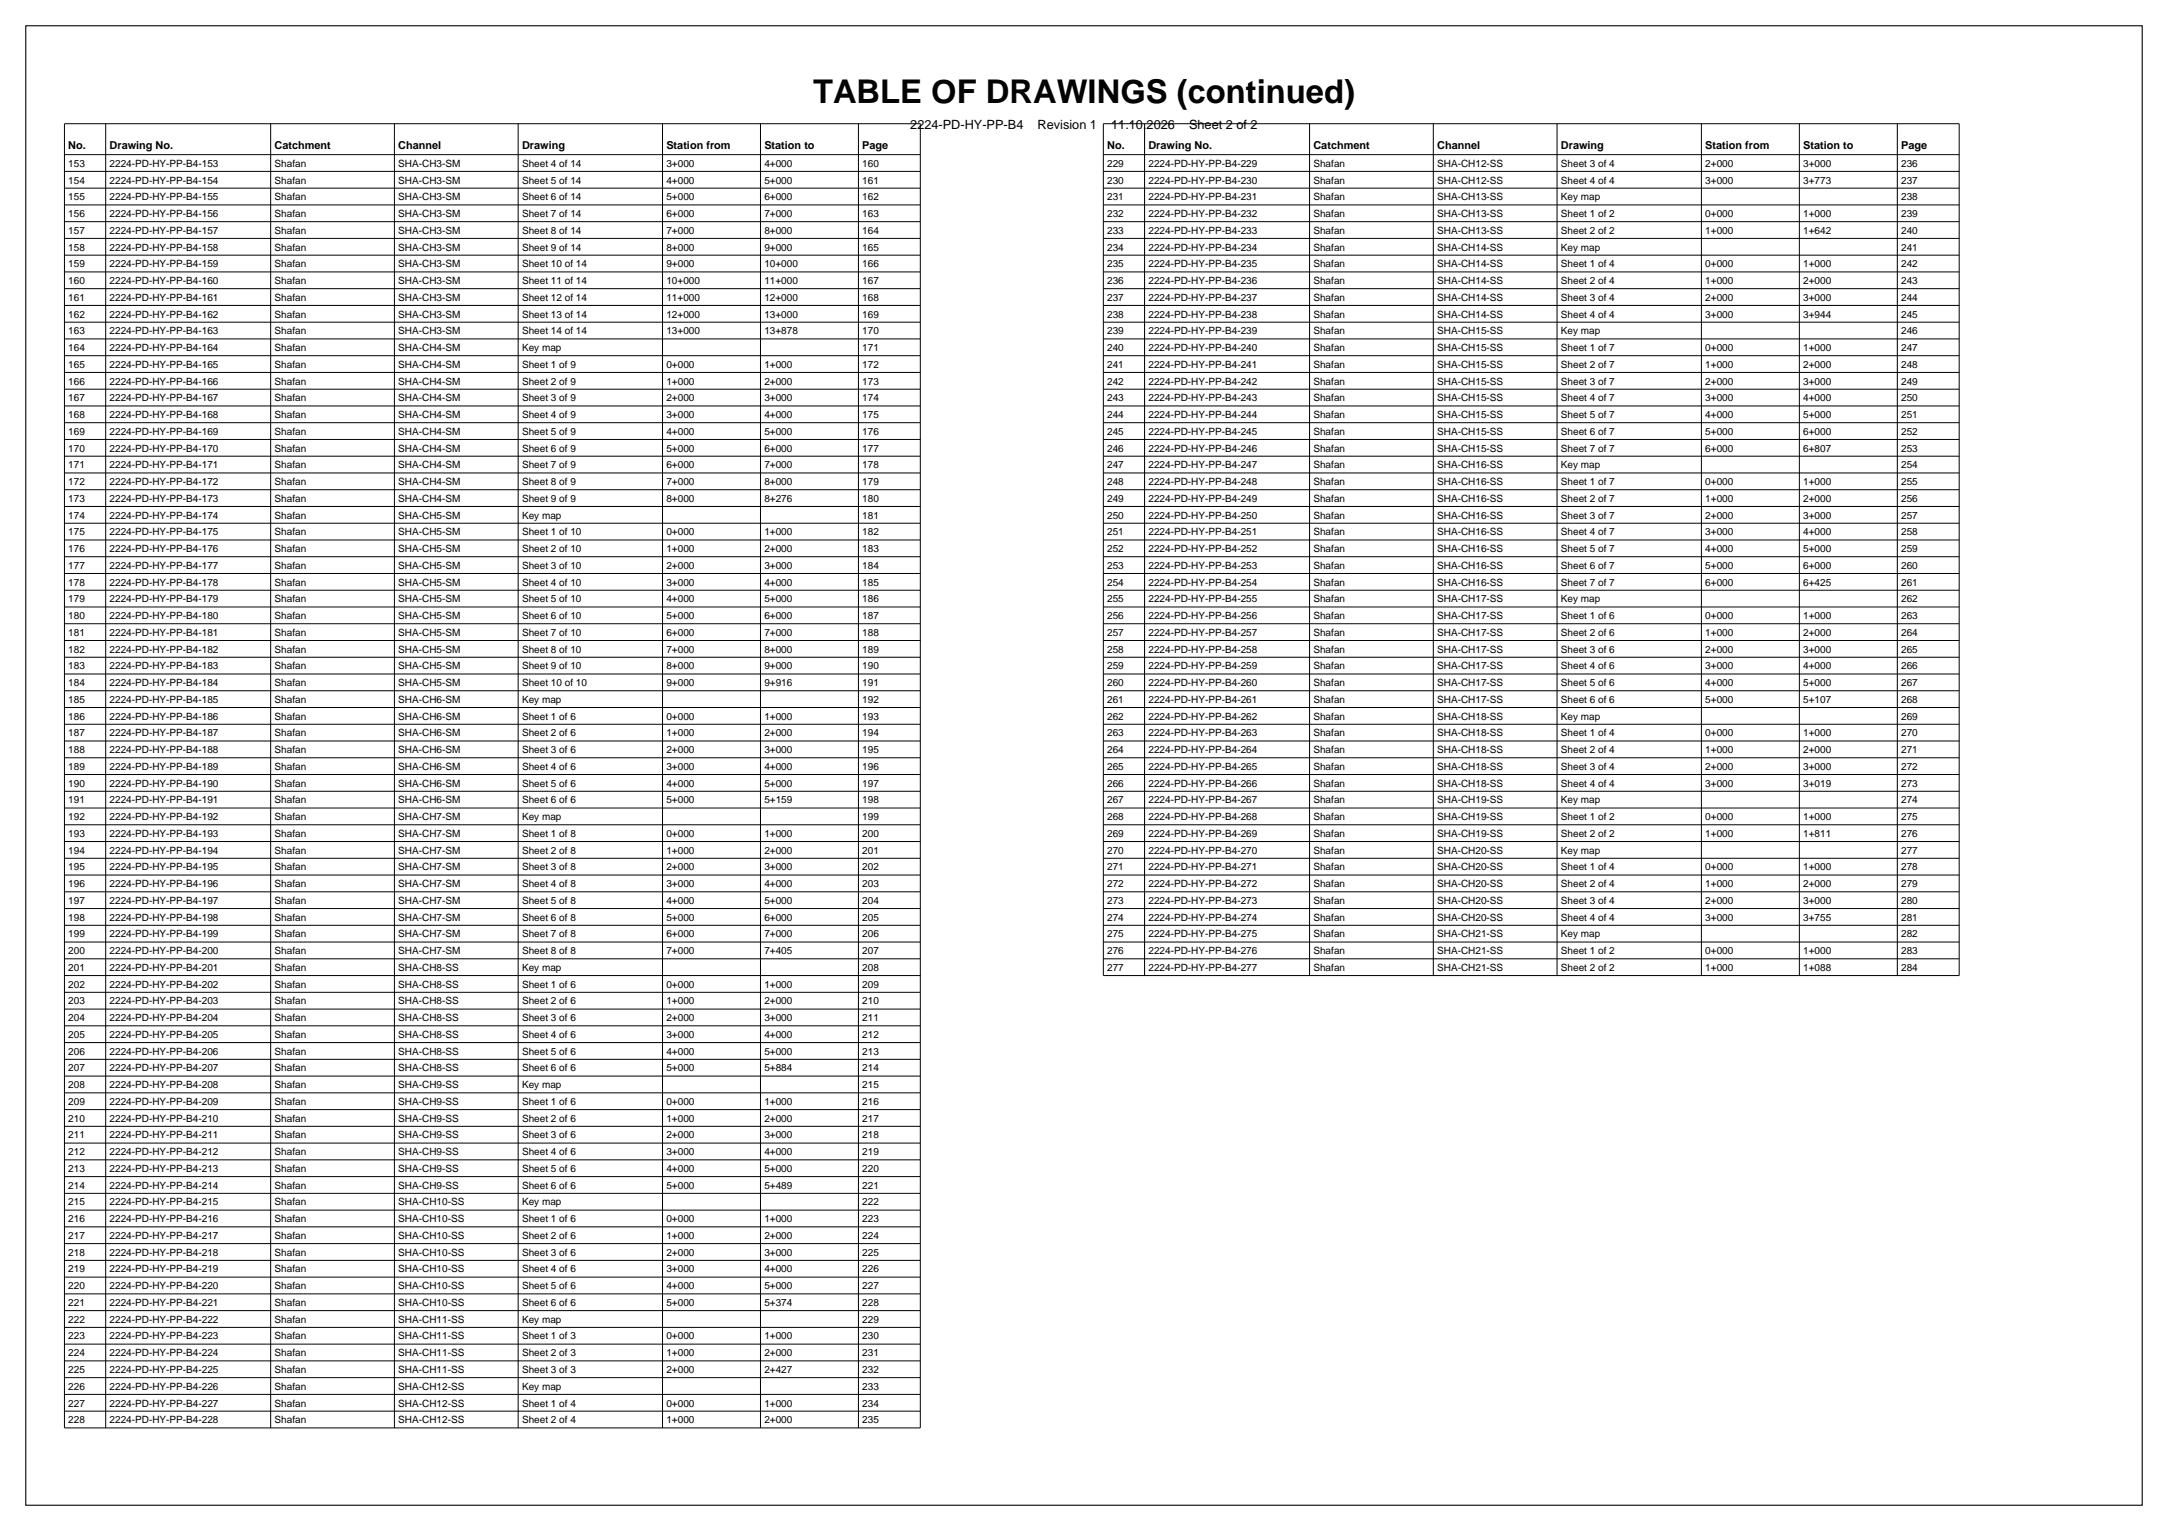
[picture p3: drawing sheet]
<svg xmlns="http://www.w3.org/2000/svg" width="841mm" height="594mm" viewBox="0 0 841 594" stroke-linecap="round" stroke-linejoin="round" font-family="sans-serif">
<defs><g id="words">
<text font-size="12.7" x="315.4" y="40">TABLE OF DRAWINGS (continued)</text>
<g font-size="4.9">
<text x="353.1" y="50">2224-PD-HY-PP-B4</text>
<text x="402.5" y="50">Revision 1</text>
<text x="431.1" y="50">11.10.2026</text>
<text x="461.3" y="50">Sheet 2 of 2</text>
</g>
<g font-size="4.2">
<text x="26.5" y="58">No.</text>
<text x="42.5" y="58">Drawing No.</text>
<text x="106.5" y="58">Catchment</text>
<text x="154.5" y="58">Channel</text>
<text x="202.5" y="58">Drawing</text>
<text x="258.5" y="58">Station from</text>
<text x="296.5" y="58">Station to</text>
<text x="334.5" y="58">Page</text>
<text x="429.5" y="58">No.</text>
<text x="445.5" y="58">Drawing No.</text>
<text x="509.5" y="58">Catchment</text>
<text x="557.5" y="58">Channel</text>
<text x="605.5" y="58">Drawing</text>
<text x="661.5" y="58">Station from</text>
<text x="699.5" y="58">Station to</text>
<text x="737.5" y="58">Page</text>
</g>
<g font-size="3.9">
<text x="26.5" y="64.7">153</text>
<text x="42.5" y="64.7">2224-PD-HY-PP-B4-153</text>
<text x="106.5" y="64.7">Shafan</text>
<text x="154.5" y="64.7">SHA-CH3-SM</text>
<text x="202.5" y="64.7">Sheet 4 of 14</text>
<text x="258.5" y="64.7">3+000</text>
<text x="296.5" y="64.7">4+000</text>
<text x="334.5" y="64.7">160</text>
<text x="429.5" y="64.7">229</text>
<text x="445.5" y="64.7">2224-PD-HY-PP-B4-229</text>
<text x="509.5" y="64.7">Shafan</text>
<text x="557.5" y="64.7">SHA-CH12-SS</text>
<text x="605.5" y="64.7">Sheet 3 of 4</text>
<text x="661.5" y="64.7">2+000</text>
<text x="699.5" y="64.7">3+000</text>
<text x="737.5" y="64.7">236</text>
<text x="26.5" y="71.2">154</text>
<text x="42.5" y="71.2">2224-PD-HY-PP-B4-154</text>
<text x="106.5" y="71.2">Shafan</text>
<text x="154.5" y="71.2">SHA-CH3-SM</text>
<text x="202.5" y="71.2">Sheet 5 of 14</text>
<text x="258.5" y="71.2">4+000</text>
<text x="296.5" y="71.2">5+000</text>
<text x="334.5" y="71.2">161</text>
<text x="429.5" y="71.2">230</text>
<text x="445.5" y="71.2">2224-PD-HY-PP-B4-230</text>
<text x="509.5" y="71.2">Shafan</text>
<text x="557.5" y="71.2">SHA-CH12-SS</text>
<text x="605.5" y="71.2">Sheet 4 of 4</text>
<text x="661.5" y="71.2">3+000</text>
<text x="699.5" y="71.2">3+773</text>
<text x="737.5" y="71.2">237</text>
<text x="26.5" y="77.7">155</text>
<text x="42.5" y="77.7">2224-PD-HY-PP-B4-155</text>
<text x="106.5" y="77.7">Shafan</text>
<text x="154.5" y="77.7">SHA-CH3-SM</text>
<text x="202.5" y="77.7">Sheet 6 of 14</text>
<text x="258.5" y="77.7">5+000</text>
<text x="296.5" y="77.7">6+000</text>
<text x="334.5" y="77.7">162</text>
<text x="429.5" y="77.7">231</text>
<text x="445.5" y="77.7">2224-PD-HY-PP-B4-231</text>
<text x="509.5" y="77.7">Shafan</text>
<text x="557.5" y="77.7">SHA-CH13-SS</text>
<text x="605.5" y="77.7">Key map</text>
<text x="737.5" y="77.7">238</text>
<text x="26.5" y="84.2">156</text>
<text x="42.5" y="84.2">2224-PD-HY-PP-B4-156</text>
<text x="106.5" y="84.2">Shafan</text>
<text x="154.5" y="84.2">SHA-CH3-SM</text>
<text x="202.5" y="84.2">Sheet 7 of 14</text>
<text x="258.5" y="84.2">6+000</text>
<text x="296.5" y="84.2">7+000</text>
<text x="334.5" y="84.2">163</text>
<text x="429.5" y="84.2">232</text>
<text x="445.5" y="84.2">2224-PD-HY-PP-B4-232</text>
<text x="509.5" y="84.2">Shafan</text>
<text x="557.5" y="84.2">SHA-CH13-SS</text>
<text x="605.5" y="84.2">Sheet 1 of 2</text>
<text x="661.5" y="84.2">0+000</text>
<text x="699.5" y="84.2">1+000</text>
<text x="737.5" y="84.2">239</text>
<text x="26.5" y="90.7">157</text>
<text x="42.5" y="90.7">2224-PD-HY-PP-B4-157</text>
<text x="106.5" y="90.7">Shafan</text>
<text x="154.5" y="90.7">SHA-CH3-SM</text>
<text x="202.5" y="90.7">Sheet 8 of 14</text>
<text x="258.5" y="90.7">7+000</text>
<text x="296.5" y="90.7">8+000</text>
<text x="334.5" y="90.7">164</text>
<text x="429.5" y="90.7">233</text>
<text x="445.5" y="90.7">2224-PD-HY-PP-B4-233</text>
<text x="509.5" y="90.7">Shafan</text>
<text x="557.5" y="90.7">SHA-CH13-SS</text>
<text x="605.5" y="90.7">Sheet 2 of 2</text>
<text x="661.5" y="90.7">1+000</text>
<text x="699.5" y="90.7">1+642</text>
<text x="737.5" y="90.7">240</text>
<text x="26.5" y="97.2">158</text>
<text x="42.5" y="97.2">2224-PD-HY-PP-B4-158</text>
<text x="106.5" y="97.2">Shafan</text>
<text x="154.5" y="97.2">SHA-CH3-SM</text>
<text x="202.5" y="97.2">Sheet 9 of 14</text>
<text x="258.5" y="97.2">8+000</text>
<text x="296.5" y="97.2">9+000</text>
<text x="334.5" y="97.2">165</text>
<text x="429.5" y="97.2">234</text>
<text x="445.5" y="97.2">2224-PD-HY-PP-B4-234</text>
<text x="509.5" y="97.2">Shafan</text>
<text x="557.5" y="97.2">SHA-CH14-SS</text>
<text x="605.5" y="97.2">Key map</text>
<text x="737.5" y="97.2">241</text>
<text x="26.5" y="103.7">159</text>
<text x="42.5" y="103.7">2224-PD-HY-PP-B4-159</text>
<text x="106.5" y="103.7">Shafan</text>
<text x="154.5" y="103.7">SHA-CH3-SM</text>
<text x="202.5" y="103.7">Sheet 10 of 14</text>
<text x="258.5" y="103.7">9+000</text>
<text x="296.5" y="103.7">10+000</text>
<text x="334.5" y="103.7">166</text>
<text x="429.5" y="103.7">235</text>
<text x="445.5" y="103.7">2224-PD-HY-PP-B4-235</text>
<text x="509.5" y="103.7">Shafan</text>
<text x="557.5" y="103.7">SHA-CH14-SS</text>
<text x="605.5" y="103.7">Sheet 1 of 4</text>
<text x="661.5" y="103.7">0+000</text>
<text x="699.5" y="103.7">1+000</text>
<text x="737.5" y="103.7">242</text>
<text x="26.5" y="110.2">160</text>
<text x="42.5" y="110.2">2224-PD-HY-PP-B4-160</text>
<text x="106.5" y="110.2">Shafan</text>
<text x="154.5" y="110.2">SHA-CH3-SM</text>
<text x="202.5" y="110.2">Sheet 11 of 14</text>
<text x="258.5" y="110.2">10+000</text>
<text x="296.5" y="110.2">11+000</text>
<text x="334.5" y="110.2">167</text>
<text x="429.5" y="110.2">236</text>
<text x="445.5" y="110.2">2224-PD-HY-PP-B4-236</text>
<text x="509.5" y="110.2">Shafan</text>
<text x="557.5" y="110.2">SHA-CH14-SS</text>
<text x="605.5" y="110.2">Sheet 2 of 4</text>
<text x="661.5" y="110.2">1+000</text>
<text x="699.5" y="110.2">2+000</text>
<text x="737.5" y="110.2">243</text>
<text x="26.5" y="116.7">161</text>
<text x="42.5" y="116.7">2224-PD-HY-PP-B4-161</text>
<text x="106.5" y="116.7">Shafan</text>
<text x="154.5" y="116.7">SHA-CH3-SM</text>
<text x="202.5" y="116.7">Sheet 12 of 14</text>
<text x="258.5" y="116.7">11+000</text>
<text x="296.5" y="116.7">12+000</text>
<text x="334.5" y="116.7">168</text>
<text x="429.5" y="116.7">237</text>
<text x="445.5" y="116.7">2224-PD-HY-PP-B4-237</text>
<text x="509.5" y="116.7">Shafan</text>
<text x="557.5" y="116.7">SHA-CH14-SS</text>
<text x="605.5" y="116.7">Sheet 3 of 4</text>
<text x="661.5" y="116.7">2+000</text>
<text x="699.5" y="116.7">3+000</text>
<text x="737.5" y="116.7">244</text>
<text x="26.5" y="123.2">162</text>
<text x="42.5" y="123.2">2224-PD-HY-PP-B4-162</text>
<text x="106.5" y="123.2">Shafan</text>
<text x="154.5" y="123.2">SHA-CH3-SM</text>
<text x="202.5" y="123.2">Sheet 13 of 14</text>
<text x="258.5" y="123.2">12+000</text>
<text x="296.5" y="123.2">13+000</text>
<text x="334.5" y="123.2">169</text>
<text x="429.5" y="123.2">238</text>
<text x="445.5" y="123.2">2224-PD-HY-PP-B4-238</text>
<text x="509.5" y="123.2">Shafan</text>
<text x="557.5" y="123.2">SHA-CH14-SS</text>
<text x="605.5" y="123.2">Sheet 4 of 4</text>
<text x="661.5" y="123.2">3+000</text>
<text x="699.5" y="123.2">3+944</text>
<text x="737.5" y="123.2">245</text>
<text x="26.5" y="129.7">163</text>
<text x="42.5" y="129.7">2224-PD-HY-PP-B4-163</text>
<text x="106.5" y="129.7">Shafan</text>
<text x="154.5" y="129.7">SHA-CH3-SM</text>
<text x="202.5" y="129.7">Sheet 14 of 14</text>
<text x="258.5" y="129.7">13+000</text>
<text x="296.5" y="129.7">13+878</text>
<text x="334.5" y="129.7">170</text>
<text x="429.5" y="129.7">239</text>
<text x="445.5" y="129.7">2224-PD-HY-PP-B4-239</text>
<text x="509.5" y="129.7">Shafan</text>
<text x="557.5" y="129.7">SHA-CH15-SS</text>
<text x="605.5" y="129.7">Key map</text>
<text x="737.5" y="129.7">246</text>
<text x="26.5" y="136.2">164</text>
<text x="42.5" y="136.2">2224-PD-HY-PP-B4-164</text>
<text x="106.5" y="136.2">Shafan</text>
<text x="154.5" y="136.2">SHA-CH4-SM</text>
<text x="202.5" y="136.2">Key map</text>
<text x="334.5" y="136.2">171</text>
<text x="429.5" y="136.2">240</text>
<text x="445.5" y="136.2">2224-PD-HY-PP-B4-240</text>
<text x="509.5" y="136.2">Shafan</text>
<text x="557.5" y="136.2">SHA-CH15-SS</text>
<text x="605.5" y="136.2">Sheet 1 of 7</text>
<text x="661.5" y="136.2">0+000</text>
<text x="699.5" y="136.2">1+000</text>
<text x="737.5" y="136.2">247</text>
<text x="26.5" y="142.7">165</text>
<text x="42.5" y="142.7">2224-PD-HY-PP-B4-165</text>
<text x="106.5" y="142.7">Shafan</text>
<text x="154.5" y="142.7">SHA-CH4-SM</text>
<text x="202.5" y="142.7">Sheet 1 of 9</text>
<text x="258.5" y="142.7">0+000</text>
<text x="296.5" y="142.7">1+000</text>
<text x="334.5" y="142.7">172</text>
<text x="429.5" y="142.7">241</text>
<text x="445.5" y="142.7">2224-PD-HY-PP-B4-241</text>
<text x="509.5" y="142.7">Shafan</text>
<text x="557.5" y="142.7">SHA-CH15-SS</text>
<text x="605.5" y="142.7">Sheet 2 of 7</text>
<text x="661.5" y="142.7">1+000</text>
<text x="699.5" y="142.7">2+000</text>
<text x="737.5" y="142.7">248</text>
<text x="26.5" y="149.2">166</text>
<text x="42.5" y="149.2">2224-PD-HY-PP-B4-166</text>
<text x="106.5" y="149.2">Shafan</text>
<text x="154.5" y="149.2">SHA-CH4-SM</text>
<text x="202.5" y="149.2">Sheet 2 of 9</text>
<text x="258.5" y="149.2">1+000</text>
<text x="296.5" y="149.2">2+000</text>
<text x="334.5" y="149.2">173</text>
<text x="429.5" y="149.2">242</text>
<text x="445.5" y="149.2">2224-PD-HY-PP-B4-242</text>
<text x="509.5" y="149.2">Shafan</text>
<text x="557.5" y="149.2">SHA-CH15-SS</text>
<text x="605.5" y="149.2">Sheet 3 of 7</text>
<text x="661.5" y="149.2">2+000</text>
<text x="699.5" y="149.2">3+000</text>
<text x="737.5" y="149.2">249</text>
<text x="26.5" y="155.7">167</text>
<text x="42.5" y="155.7">2224-PD-HY-PP-B4-167</text>
<text x="106.5" y="155.7">Shafan</text>
<text x="154.5" y="155.7">SHA-CH4-SM</text>
<text x="202.5" y="155.7">Sheet 3 of 9</text>
<text x="258.5" y="155.7">2+000</text>
<text x="296.5" y="155.7">3+000</text>
<text x="334.5" y="155.7">174</text>
<text x="429.5" y="155.7">243</text>
<text x="445.5" y="155.7">2224-PD-HY-PP-B4-243</text>
<text x="509.5" y="155.7">Shafan</text>
<text x="557.5" y="155.7">SHA-CH15-SS</text>
<text x="605.5" y="155.7">Sheet 4 of 7</text>
<text x="661.5" y="155.7">3+000</text>
<text x="699.5" y="155.7">4+000</text>
<text x="737.5" y="155.7">250</text>
<text x="26.5" y="162.2">168</text>
<text x="42.5" y="162.2">2224-PD-HY-PP-B4-168</text>
<text x="106.5" y="162.2">Shafan</text>
<text x="154.5" y="162.2">SHA-CH4-SM</text>
<text x="202.5" y="162.2">Sheet 4 of 9</text>
<text x="258.5" y="162.2">3+000</text>
<text x="296.5" y="162.2">4+000</text>
<text x="334.5" y="162.2">175</text>
<text x="429.5" y="162.2">244</text>
<text x="445.5" y="162.2">2224-PD-HY-PP-B4-244</text>
<text x="509.5" y="162.2">Shafan</text>
<text x="557.5" y="162.2">SHA-CH15-SS</text>
<text x="605.5" y="162.2">Sheet 5 of 7</text>
<text x="661.5" y="162.2">4+000</text>
<text x="699.5" y="162.2">5+000</text>
<text x="737.5" y="162.2">251</text>
<text x="26.5" y="168.7">169</text>
<text x="42.5" y="168.7">2224-PD-HY-PP-B4-169</text>
<text x="106.5" y="168.7">Shafan</text>
<text x="154.5" y="168.7">SHA-CH4-SM</text>
<text x="202.5" y="168.7">Sheet 5 of 9</text>
<text x="258.5" y="168.7">4+000</text>
<text x="296.5" y="168.7">5+000</text>
<text x="334.5" y="168.7">176</text>
<text x="429.5" y="168.7">245</text>
<text x="445.5" y="168.7">2224-PD-HY-PP-B4-245</text>
<text x="509.5" y="168.7">Shafan</text>
<text x="557.5" y="168.7">SHA-CH15-SS</text>
<text x="605.5" y="168.7">Sheet 6 of 7</text>
<text x="661.5" y="168.7">5+000</text>
<text x="699.5" y="168.7">6+000</text>
<text x="737.5" y="168.7">252</text>
<text x="26.5" y="175.2">170</text>
<text x="42.5" y="175.2">2224-PD-HY-PP-B4-170</text>
<text x="106.5" y="175.2">Shafan</text>
<text x="154.5" y="175.2">SHA-CH4-SM</text>
<text x="202.5" y="175.2">Sheet 6 of 9</text>
<text x="258.5" y="175.2">5+000</text>
<text x="296.5" y="175.2">6+000</text>
<text x="334.5" y="175.2">177</text>
<text x="429.5" y="175.2">246</text>
<text x="445.5" y="175.2">2224-PD-HY-PP-B4-246</text>
<text x="509.5" y="175.2">Shafan</text>
<text x="557.5" y="175.2">SHA-CH15-SS</text>
<text x="605.5" y="175.2">Sheet 7 of 7</text>
<text x="661.5" y="175.2">6+000</text>
<text x="699.5" y="175.2">6+807</text>
<text x="737.5" y="175.2">253</text>
<text x="26.5" y="181.7">171</text>
<text x="42.5" y="181.7">2224-PD-HY-PP-B4-171</text>
<text x="106.5" y="181.7">Shafan</text>
<text x="154.5" y="181.7">SHA-CH4-SM</text>
<text x="202.5" y="181.7">Sheet 7 of 9</text>
<text x="258.5" y="181.7">6+000</text>
<text x="296.5" y="181.7">7+000</text>
<text x="334.5" y="181.7">178</text>
<text x="429.5" y="181.7">247</text>
<text x="445.5" y="181.7">2224-PD-HY-PP-B4-247</text>
<text x="509.5" y="181.7">Shafan</text>
<text x="557.5" y="181.7">SHA-CH16-SS</text>
<text x="605.5" y="181.7">Key map</text>
<text x="737.5" y="181.7">254</text>
<text x="26.5" y="188.2">172</text>
<text x="42.5" y="188.2">2224-PD-HY-PP-B4-172</text>
<text x="106.5" y="188.2">Shafan</text>
<text x="154.5" y="188.2">SHA-CH4-SM</text>
<text x="202.5" y="188.2">Sheet 8 of 9</text>
<text x="258.5" y="188.2">7+000</text>
<text x="296.5" y="188.2">8+000</text>
<text x="334.5" y="188.2">179</text>
<text x="429.5" y="188.2">248</text>
<text x="445.5" y="188.2">2224-PD-HY-PP-B4-248</text>
<text x="509.5" y="188.2">Shafan</text>
<text x="557.5" y="188.2">SHA-CH16-SS</text>
<text x="605.5" y="188.2">Sheet 1 of 7</text>
<text x="661.5" y="188.2">0+000</text>
<text x="699.5" y="188.2">1+000</text>
<text x="737.5" y="188.2">255</text>
<text x="26.5" y="194.7">173</text>
<text x="42.5" y="194.7">2224-PD-HY-PP-B4-173</text>
<text x="106.5" y="194.7">Shafan</text>
<text x="154.5" y="194.7">SHA-CH4-SM</text>
<text x="202.5" y="194.7">Sheet 9 of 9</text>
<text x="258.5" y="194.7">8+000</text>
<text x="296.5" y="194.7">8+276</text>
<text x="334.5" y="194.7">180</text>
<text x="429.5" y="194.7">249</text>
<text x="445.5" y="194.7">2224-PD-HY-PP-B4-249</text>
<text x="509.5" y="194.7">Shafan</text>
<text x="557.5" y="194.7">SHA-CH16-SS</text>
<text x="605.5" y="194.7">Sheet 2 of 7</text>
<text x="661.5" y="194.7">1+000</text>
<text x="699.5" y="194.7">2+000</text>
<text x="737.5" y="194.7">256</text>
<text x="26.5" y="201.2">174</text>
<text x="42.5" y="201.2">2224-PD-HY-PP-B4-174</text>
<text x="106.5" y="201.2">Shafan</text>
<text x="154.5" y="201.2">SHA-CH5-SM</text>
<text x="202.5" y="201.2">Key map</text>
<text x="334.5" y="201.2">181</text>
<text x="429.5" y="201.2">250</text>
<text x="445.5" y="201.2">2224-PD-HY-PP-B4-250</text>
<text x="509.5" y="201.2">Shafan</text>
<text x="557.5" y="201.2">SHA-CH16-SS</text>
<text x="605.5" y="201.2">Sheet 3 of 7</text>
<text x="661.5" y="201.2">2+000</text>
<text x="699.5" y="201.2">3+000</text>
<text x="737.5" y="201.2">257</text>
<text x="26.5" y="207.7">175</text>
<text x="42.5" y="207.7">2224-PD-HY-PP-B4-175</text>
<text x="106.5" y="207.7">Shafan</text>
<text x="154.5" y="207.7">SHA-CH5-SM</text>
<text x="202.5" y="207.7">Sheet 1 of 10</text>
<text x="258.5" y="207.7">0+000</text>
<text x="296.5" y="207.7">1+000</text>
<text x="334.5" y="207.7">182</text>
<text x="429.5" y="207.7">251</text>
<text x="445.5" y="207.7">2224-PD-HY-PP-B4-251</text>
<text x="509.5" y="207.7">Shafan</text>
<text x="557.5" y="207.7">SHA-CH16-SS</text>
<text x="605.5" y="207.7">Sheet 4 of 7</text>
<text x="661.5" y="207.7">3+000</text>
<text x="699.5" y="207.7">4+000</text>
<text x="737.5" y="207.7">258</text>
<text x="26.5" y="214.2">176</text>
<text x="42.5" y="214.2">2224-PD-HY-PP-B4-176</text>
<text x="106.5" y="214.2">Shafan</text>
<text x="154.5" y="214.2">SHA-CH5-SM</text>
<text x="202.5" y="214.2">Sheet 2 of 10</text>
<text x="258.5" y="214.2">1+000</text>
<text x="296.5" y="214.2">2+000</text>
<text x="334.5" y="214.2">183</text>
<text x="429.5" y="214.2">252</text>
<text x="445.5" y="214.2">2224-PD-HY-PP-B4-252</text>
<text x="509.5" y="214.2">Shafan</text>
<text x="557.5" y="214.2">SHA-CH16-SS</text>
<text x="605.5" y="214.2">Sheet 5 of 7</text>
<text x="661.5" y="214.2">4+000</text>
<text x="699.5" y="214.2">5+000</text>
<text x="737.5" y="214.2">259</text>
<text x="26.5" y="220.7">177</text>
<text x="42.5" y="220.7">2224-PD-HY-PP-B4-177</text>
<text x="106.5" y="220.7">Shafan</text>
<text x="154.5" y="220.7">SHA-CH5-SM</text>
<text x="202.5" y="220.7">Sheet 3 of 10</text>
<text x="258.5" y="220.7">2+000</text>
<text x="296.5" y="220.7">3+000</text>
<text x="334.5" y="220.7">184</text>
<text x="429.5" y="220.7">253</text>
<text x="445.5" y="220.7">2224-PD-HY-PP-B4-253</text>
<text x="509.5" y="220.7">Shafan</text>
<text x="557.5" y="220.7">SHA-CH16-SS</text>
<text x="605.5" y="220.7">Sheet 6 of 7</text>
<text x="661.5" y="220.7">5+000</text>
<text x="699.5" y="220.7">6+000</text>
<text x="737.5" y="220.7">260</text>
<text x="26.5" y="227.2">178</text>
<text x="42.5" y="227.2">2224-PD-HY-PP-B4-178</text>
<text x="106.5" y="227.2">Shafan</text>
<text x="154.5" y="227.2">SHA-CH5-SM</text>
<text x="202.5" y="227.2">Sheet 4 of 10</text>
<text x="258.5" y="227.2">3+000</text>
<text x="296.5" y="227.2">4+000</text>
<text x="334.5" y="227.2">185</text>
<text x="429.5" y="227.2">254</text>
<text x="445.5" y="227.2">2224-PD-HY-PP-B4-254</text>
<text x="509.5" y="227.2">Shafan</text>
<text x="557.5" y="227.2">SHA-CH16-SS</text>
<text x="605.5" y="227.2">Sheet 7 of 7</text>
<text x="661.5" y="227.2">6+000</text>
<text x="699.5" y="227.2">6+425</text>
<text x="737.5" y="227.2">261</text>
<text x="26.5" y="233.7">179</text>
<text x="42.5" y="233.7">2224-PD-HY-PP-B4-179</text>
<text x="106.5" y="233.7">Shafan</text>
<text x="154.5" y="233.7">SHA-CH5-SM</text>
<text x="202.5" y="233.7">Sheet 5 of 10</text>
<text x="258.5" y="233.7">4+000</text>
<text x="296.5" y="233.7">5+000</text>
<text x="334.5" y="233.7">186</text>
<text x="429.5" y="233.7">255</text>
<text x="445.5" y="233.7">2224-PD-HY-PP-B4-255</text>
<text x="509.5" y="233.7">Shafan</text>
<text x="557.5" y="233.7">SHA-CH17-SS</text>
<text x="605.5" y="233.7">Key map</text>
<text x="737.5" y="233.7">262</text>
<text x="26.5" y="240.2">180</text>
<text x="42.5" y="240.2">2224-PD-HY-PP-B4-180</text>
<text x="106.5" y="240.2">Shafan</text>
<text x="154.5" y="240.2">SHA-CH5-SM</text>
<text x="202.5" y="240.2">Sheet 6 of 10</text>
<text x="258.5" y="240.2">5+000</text>
<text x="296.5" y="240.2">6+000</text>
<text x="334.5" y="240.2">187</text>
<text x="429.5" y="240.2">256</text>
<text x="445.5" y="240.2">2224-PD-HY-PP-B4-256</text>
<text x="509.5" y="240.2">Shafan</text>
<text x="557.5" y="240.2">SHA-CH17-SS</text>
<text x="605.5" y="240.2">Sheet 1 of 6</text>
<text x="661.5" y="240.2">0+000</text>
<text x="699.5" y="240.2">1+000</text>
<text x="737.5" y="240.2">263</text>
<text x="26.5" y="246.7">181</text>
<text x="42.5" y="246.7">2224-PD-HY-PP-B4-181</text>
<text x="106.5" y="246.7">Shafan</text>
<text x="154.5" y="246.7">SHA-CH5-SM</text>
<text x="202.5" y="246.7">Sheet 7 of 10</text>
<text x="258.5" y="246.7">6+000</text>
<text x="296.5" y="246.7">7+000</text>
<text x="334.5" y="246.7">188</text>
<text x="429.5" y="246.7">257</text>
<text x="445.5" y="246.7">2224-PD-HY-PP-B4-257</text>
<text x="509.5" y="246.7">Shafan</text>
<text x="557.5" y="246.7">SHA-CH17-SS</text>
<text x="605.5" y="246.7">Sheet 2 of 6</text>
<text x="661.5" y="246.7">1+000</text>
<text x="699.5" y="246.7">2+000</text>
<text x="737.5" y="246.7">264</text>
<text x="26.5" y="253.2">182</text>
<text x="42.5" y="253.2">2224-PD-HY-PP-B4-182</text>
<text x="106.5" y="253.2">Shafan</text>
<text x="154.5" y="253.2">SHA-CH5-SM</text>
<text x="202.5" y="253.2">Sheet 8 of 10</text>
<text x="258.5" y="253.2">7+000</text>
<text x="296.5" y="253.2">8+000</text>
<text x="334.5" y="253.2">189</text>
<text x="429.5" y="253.2">258</text>
<text x="445.5" y="253.2">2224-PD-HY-PP-B4-258</text>
<text x="509.5" y="253.2">Shafan</text>
<text x="557.5" y="253.2">SHA-CH17-SS</text>
<text x="605.5" y="253.2">Sheet 3 of 6</text>
<text x="661.5" y="253.2">2+000</text>
<text x="699.5" y="253.2">3+000</text>
<text x="737.5" y="253.2">265</text>
<text x="26.5" y="259.7">183</text>
<text x="42.5" y="259.7">2224-PD-HY-PP-B4-183</text>
<text x="106.5" y="259.7">Shafan</text>
<text x="154.5" y="259.7">SHA-CH5-SM</text>
<text x="202.5" y="259.7">Sheet 9 of 10</text>
<text x="258.5" y="259.7">8+000</text>
<text x="296.5" y="259.7">9+000</text>
<text x="334.5" y="259.7">190</text>
<text x="429.5" y="259.7">259</text>
<text x="445.5" y="259.7">2224-PD-HY-PP-B4-259</text>
<text x="509.5" y="259.7">Shafan</text>
<text x="557.5" y="259.7">SHA-CH17-SS</text>
<text x="605.5" y="259.7">Sheet 4 of 6</text>
<text x="661.5" y="259.7">3+000</text>
<text x="699.5" y="259.7">4+000</text>
<text x="737.5" y="259.7">266</text>
<text x="26.5" y="266.2">184</text>
<text x="42.5" y="266.2">2224-PD-HY-PP-B4-184</text>
<text x="106.5" y="266.2">Shafan</text>
<text x="154.5" y="266.2">SHA-CH5-SM</text>
<text x="202.5" y="266.2">Sheet 10 of 10</text>
<text x="258.5" y="266.2">9+000</text>
<text x="296.5" y="266.2">9+916</text>
<text x="334.5" y="266.2">191</text>
<text x="429.5" y="266.2">260</text>
<text x="445.5" y="266.2">2224-PD-HY-PP-B4-260</text>
<text x="509.5" y="266.2">Shafan</text>
<text x="557.5" y="266.2">SHA-CH17-SS</text>
<text x="605.5" y="266.2">Sheet 5 of 6</text>
<text x="661.5" y="266.2">4+000</text>
<text x="699.5" y="266.2">5+000</text>
<text x="737.5" y="266.2">267</text>
<text x="26.5" y="272.7">185</text>
<text x="42.5" y="272.7">2224-PD-HY-PP-B4-185</text>
<text x="106.5" y="272.7">Shafan</text>
<text x="154.5" y="272.7">SHA-CH6-SM</text>
<text x="202.5" y="272.7">Key map</text>
<text x="334.5" y="272.7">192</text>
<text x="429.5" y="272.7">261</text>
<text x="445.5" y="272.7">2224-PD-HY-PP-B4-261</text>
<text x="509.5" y="272.7">Shafan</text>
<text x="557.5" y="272.7">SHA-CH17-SS</text>
<text x="605.5" y="272.7">Sheet 6 of 6</text>
<text x="661.5" y="272.7">5+000</text>
<text x="699.5" y="272.7">5+107</text>
<text x="737.5" y="272.7">268</text>
<text x="26.5" y="279.2">186</text>
<text x="42.5" y="279.2">2224-PD-HY-PP-B4-186</text>
<text x="106.5" y="279.2">Shafan</text>
<text x="154.5" y="279.2">SHA-CH6-SM</text>
<text x="202.5" y="279.2">Sheet 1 of 6</text>
<text x="258.5" y="279.2">0+000</text>
<text x="296.5" y="279.2">1+000</text>
<text x="334.5" y="279.2">193</text>
<text x="429.5" y="279.2">262</text>
<text x="445.5" y="279.2">2224-PD-HY-PP-B4-262</text>
<text x="509.5" y="279.2">Shafan</text>
<text x="557.5" y="279.2">SHA-CH18-SS</text>
<text x="605.5" y="279.2">Key map</text>
<text x="737.5" y="279.2">269</text>
<text x="26.5" y="285.7">187</text>
<text x="42.5" y="285.7">2224-PD-HY-PP-B4-187</text>
<text x="106.5" y="285.7">Shafan</text>
<text x="154.5" y="285.7">SHA-CH6-SM</text>
<text x="202.5" y="285.7">Sheet 2 of 6</text>
<text x="258.5" y="285.7">1+000</text>
<text x="296.5" y="285.7">2+000</text>
<text x="334.5" y="285.7">194</text>
<text x="429.5" y="285.7">263</text>
<text x="445.5" y="285.7">2224-PD-HY-PP-B4-263</text>
<text x="509.5" y="285.7">Shafan</text>
<text x="557.5" y="285.7">SHA-CH18-SS</text>
<text x="605.5" y="285.7">Sheet 1 of 4</text>
<text x="661.5" y="285.7">0+000</text>
<text x="699.5" y="285.7">1+000</text>
<text x="737.5" y="285.7">270</text>
<text x="26.5" y="292.2">188</text>
<text x="42.5" y="292.2">2224-PD-HY-PP-B4-188</text>
<text x="106.5" y="292.2">Shafan</text>
<text x="154.5" y="292.2">SHA-CH6-SM</text>
<text x="202.5" y="292.2">Sheet 3 of 6</text>
<text x="258.5" y="292.2">2+000</text>
<text x="296.5" y="292.2">3+000</text>
<text x="334.5" y="292.2">195</text>
<text x="429.5" y="292.2">264</text>
<text x="445.5" y="292.2">2224-PD-HY-PP-B4-264</text>
<text x="509.5" y="292.2">Shafan</text>
<text x="557.5" y="292.2">SHA-CH18-SS</text>
<text x="605.5" y="292.2">Sheet 2 of 4</text>
<text x="661.5" y="292.2">1+000</text>
<text x="699.5" y="292.2">2+000</text>
<text x="737.5" y="292.2">271</text>
<text x="26.5" y="298.7">189</text>
<text x="42.5" y="298.7">2224-PD-HY-PP-B4-189</text>
<text x="106.5" y="298.7">Shafan</text>
<text x="154.5" y="298.7">SHA-CH6-SM</text>
<text x="202.5" y="298.7">Sheet 4 of 6</text>
<text x="258.5" y="298.7">3+000</text>
<text x="296.5" y="298.7">4+000</text>
<text x="334.5" y="298.7">196</text>
<text x="429.5" y="298.7">265</text>
<text x="445.5" y="298.7">2224-PD-HY-PP-B4-265</text>
<text x="509.5" y="298.7">Shafan</text>
<text x="557.5" y="298.7">SHA-CH18-SS</text>
<text x="605.5" y="298.7">Sheet 3 of 4</text>
<text x="661.5" y="298.7">2+000</text>
<text x="699.5" y="298.7">3+000</text>
<text x="737.5" y="298.7">272</text>
<text x="26.5" y="305.2">190</text>
<text x="42.5" y="305.2">2224-PD-HY-PP-B4-190</text>
<text x="106.5" y="305.2">Shafan</text>
<text x="154.5" y="305.2">SHA-CH6-SM</text>
<text x="202.5" y="305.2">Sheet 5 of 6</text>
<text x="258.5" y="305.2">4+000</text>
<text x="296.5" y="305.2">5+000</text>
<text x="334.5" y="305.2">197</text>
<text x="429.5" y="305.2">266</text>
<text x="445.5" y="305.2">2224-PD-HY-PP-B4-266</text>
<text x="509.5" y="305.2">Shafan</text>
<text x="557.5" y="305.2">SHA-CH18-SS</text>
<text x="605.5" y="305.2">Sheet 4 of 4</text>
<text x="661.5" y="305.2">3+000</text>
<text x="699.5" y="305.2">3+019</text>
<text x="737.5" y="305.2">273</text>
<text x="26.5" y="311.7">191</text>
<text x="42.5" y="311.7">2224-PD-HY-PP-B4-191</text>
<text x="106.5" y="311.7">Shafan</text>
<text x="154.5" y="311.7">SHA-CH6-SM</text>
<text x="202.5" y="311.7">Sheet 6 of 6</text>
<text x="258.5" y="311.7">5+000</text>
<text x="296.5" y="311.7">5+159</text>
<text x="334.5" y="311.7">198</text>
<text x="429.5" y="311.7">267</text>
<text x="445.5" y="311.7">2224-PD-HY-PP-B4-267</text>
<text x="509.5" y="311.7">Shafan</text>
<text x="557.5" y="311.7">SHA-CH19-SS</text>
<text x="605.5" y="311.7">Key map</text>
<text x="737.5" y="311.7">274</text>
<text x="26.5" y="318.2">192</text>
<text x="42.5" y="318.2">2224-PD-HY-PP-B4-192</text>
<text x="106.5" y="318.2">Shafan</text>
<text x="154.5" y="318.2">SHA-CH7-SM</text>
<text x="202.5" y="318.2">Key map</text>
<text x="334.5" y="318.2">199</text>
<text x="429.5" y="318.2">268</text>
<text x="445.5" y="318.2">2224-PD-HY-PP-B4-268</text>
<text x="509.5" y="318.2">Shafan</text>
<text x="557.5" y="318.2">SHA-CH19-SS</text>
<text x="605.5" y="318.2">Sheet 1 of 2</text>
<text x="661.5" y="318.2">0+000</text>
<text x="699.5" y="318.2">1+000</text>
<text x="737.5" y="318.2">275</text>
<text x="26.5" y="324.7">193</text>
<text x="42.5" y="324.7">2224-PD-HY-PP-B4-193</text>
<text x="106.5" y="324.7">Shafan</text>
<text x="154.5" y="324.7">SHA-CH7-SM</text>
<text x="202.5" y="324.7">Sheet 1 of 8</text>
<text x="258.5" y="324.7">0+000</text>
<text x="296.5" y="324.7">1+000</text>
<text x="334.5" y="324.7">200</text>
<text x="429.5" y="324.7">269</text>
<text x="445.5" y="324.7">2224-PD-HY-PP-B4-269</text>
<text x="509.5" y="324.7">Shafan</text>
<text x="557.5" y="324.7">SHA-CH19-SS</text>
<text x="605.5" y="324.7">Sheet 2 of 2</text>
<text x="661.5" y="324.7">1+000</text>
<text x="699.5" y="324.7">1+811</text>
<text x="737.5" y="324.7">276</text>
<text x="26.5" y="331.2">194</text>
<text x="42.5" y="331.2">2224-PD-HY-PP-B4-194</text>
<text x="106.5" y="331.2">Shafan</text>
<text x="154.5" y="331.2">SHA-CH7-SM</text>
<text x="202.5" y="331.2">Sheet 2 of 8</text>
<text x="258.5" y="331.2">1+000</text>
<text x="296.5" y="331.2">2+000</text>
<text x="334.5" y="331.2">201</text>
<text x="429.5" y="331.2">270</text>
<text x="445.5" y="331.2">2224-PD-HY-PP-B4-270</text>
<text x="509.5" y="331.2">Shafan</text>
<text x="557.5" y="331.2">SHA-CH20-SS</text>
<text x="605.5" y="331.2">Key map</text>
<text x="737.5" y="331.2">277</text>
<text x="26.5" y="337.7">195</text>
<text x="42.5" y="337.7">2224-PD-HY-PP-B4-195</text>
<text x="106.5" y="337.7">Shafan</text>
<text x="154.5" y="337.7">SHA-CH7-SM</text>
<text x="202.5" y="337.7">Sheet 3 of 8</text>
<text x="258.5" y="337.7">2+000</text>
<text x="296.5" y="337.7">3+000</text>
<text x="334.5" y="337.7">202</text>
<text x="429.5" y="337.7">271</text>
<text x="445.5" y="337.7">2224-PD-HY-PP-B4-271</text>
<text x="509.5" y="337.7">Shafan</text>
<text x="557.5" y="337.7">SHA-CH20-SS</text>
<text x="605.5" y="337.7">Sheet 1 of 4</text>
<text x="661.5" y="337.7">0+000</text>
<text x="699.5" y="337.7">1+000</text>
<text x="737.5" y="337.7">278</text>
<text x="26.5" y="344.2">196</text>
<text x="42.5" y="344.2">2224-PD-HY-PP-B4-196</text>
<text x="106.5" y="344.2">Shafan</text>
<text x="154.5" y="344.2">SHA-CH7-SM</text>
<text x="202.5" y="344.2">Sheet 4 of 8</text>
<text x="258.5" y="344.2">3+000</text>
<text x="296.5" y="344.2">4+000</text>
<text x="334.5" y="344.2">203</text>
<text x="429.5" y="344.2">272</text>
<text x="445.5" y="344.2">2224-PD-HY-PP-B4-272</text>
<text x="509.5" y="344.2">Shafan</text>
<text x="557.5" y="344.2">SHA-CH20-SS</text>
<text x="605.5" y="344.2">Sheet 2 of 4</text>
<text x="661.5" y="344.2">1+000</text>
<text x="699.5" y="344.2">2+000</text>
<text x="737.5" y="344.2">279</text>
<text x="26.5" y="350.7">197</text>
<text x="42.5" y="350.7">2224-PD-HY-PP-B4-197</text>
<text x="106.5" y="350.7">Shafan</text>
<text x="154.5" y="350.7">SHA-CH7-SM</text>
<text x="202.5" y="350.7">Sheet 5 of 8</text>
<text x="258.5" y="350.7">4+000</text>
<text x="296.5" y="350.7">5+000</text>
<text x="334.5" y="350.7">204</text>
<text x="429.5" y="350.7">273</text>
<text x="445.5" y="350.7">2224-PD-HY-PP-B4-273</text>
<text x="509.5" y="350.7">Shafan</text>
<text x="557.5" y="350.7">SHA-CH20-SS</text>
<text x="605.5" y="350.7">Sheet 3 of 4</text>
<text x="661.5" y="350.7">2+000</text>
<text x="699.5" y="350.7">3+000</text>
<text x="737.5" y="350.7">280</text>
<text x="26.5" y="357.2">198</text>
<text x="42.5" y="357.2">2224-PD-HY-PP-B4-198</text>
<text x="106.5" y="357.2">Shafan</text>
<text x="154.5" y="357.2">SHA-CH7-SM</text>
<text x="202.5" y="357.2">Sheet 6 of 8</text>
<text x="258.5" y="357.2">5+000</text>
<text x="296.5" y="357.2">6+000</text>
<text x="334.5" y="357.2">205</text>
<text x="429.5" y="357.2">274</text>
<text x="445.5" y="357.2">2224-PD-HY-PP-B4-274</text>
<text x="509.5" y="357.2">Shafan</text>
<text x="557.5" y="357.2">SHA-CH20-SS</text>
<text x="605.5" y="357.2">Sheet 4 of 4</text>
<text x="661.5" y="357.2">3+000</text>
<text x="699.5" y="357.2">3+755</text>
<text x="737.5" y="357.2">281</text>
<text x="26.5" y="363.7">199</text>
<text x="42.5" y="363.7">2224-PD-HY-PP-B4-199</text>
<text x="106.5" y="363.7">Shafan</text>
<text x="154.5" y="363.7">SHA-CH7-SM</text>
<text x="202.5" y="363.7">Sheet 7 of 8</text>
<text x="258.5" y="363.7">6+000</text>
<text x="296.5" y="363.7">7+000</text>
<text x="334.5" y="363.7">206</text>
<text x="429.5" y="363.7">275</text>
<text x="445.5" y="363.7">2224-PD-HY-PP-B4-275</text>
<text x="509.5" y="363.7">Shafan</text>
<text x="557.5" y="363.7">SHA-CH21-SS</text>
<text x="605.5" y="363.7">Key map</text>
<text x="737.5" y="363.7">282</text>
<text x="26.5" y="370.2">200</text>
<text x="42.5" y="370.2">2224-PD-HY-PP-B4-200</text>
<text x="106.5" y="370.2">Shafan</text>
<text x="154.5" y="370.2">SHA-CH7-SM</text>
<text x="202.5" y="370.2">Sheet 8 of 8</text>
<text x="258.5" y="370.2">7+000</text>
<text x="296.5" y="370.2">7+405</text>
<text x="334.5" y="370.2">207</text>
<text x="429.5" y="370.2">276</text>
<text x="445.5" y="370.2">2224-PD-HY-PP-B4-276</text>
<text x="509.5" y="370.2">Shafan</text>
<text x="557.5" y="370.2">SHA-CH21-SS</text>
<text x="605.5" y="370.2">Sheet 1 of 2</text>
<text x="661.5" y="370.2">0+000</text>
<text x="699.5" y="370.2">1+000</text>
<text x="737.5" y="370.2">283</text>
<text x="26.5" y="376.7">201</text>
<text x="42.5" y="376.7">2224-PD-HY-PP-B4-201</text>
<text x="106.5" y="376.7">Shafan</text>
<text x="154.5" y="376.7">SHA-CH8-SS</text>
<text x="202.5" y="376.7">Key map</text>
<text x="334.5" y="376.7">208</text>
<text x="429.5" y="376.7">277</text>
<text x="445.5" y="376.7">2224-PD-HY-PP-B4-277</text>
<text x="509.5" y="376.7">Shafan</text>
<text x="557.5" y="376.7">SHA-CH21-SS</text>
<text x="605.5" y="376.7">Sheet 2 of 2</text>
<text x="661.5" y="376.7">1+000</text>
<text x="699.5" y="376.7">1+088</text>
<text x="737.5" y="376.7">284</text>
<text x="26.5" y="383.2">202</text>
<text x="42.5" y="383.2">2224-PD-HY-PP-B4-202</text>
<text x="106.5" y="383.2">Shafan</text>
<text x="154.5" y="383.2">SHA-CH8-SS</text>
<text x="202.5" y="383.2">Sheet 1 of 6</text>
<text x="258.5" y="383.2">0+000</text>
<text x="296.5" y="383.2">1+000</text>
<text x="334.5" y="383.2">209</text>
<text x="26.5" y="389.7">203</text>
<text x="42.5" y="389.7">2224-PD-HY-PP-B4-203</text>
<text x="106.5" y="389.7">Shafan</text>
<text x="154.5" y="389.7">SHA-CH8-SS</text>
<text x="202.5" y="389.7">Sheet 2 of 6</text>
<text x="258.5" y="389.7">1+000</text>
<text x="296.5" y="389.7">2+000</text>
<text x="334.5" y="389.7">210</text>
<text x="26.5" y="396.2">204</text>
<text x="42.5" y="396.2">2224-PD-HY-PP-B4-204</text>
<text x="106.5" y="396.2">Shafan</text>
<text x="154.5" y="396.2">SHA-CH8-SS</text>
<text x="202.5" y="396.2">Sheet 3 of 6</text>
<text x="258.5" y="396.2">2+000</text>
<text x="296.5" y="396.2">3+000</text>
<text x="334.5" y="396.2">211</text>
<text x="26.5" y="402.7">205</text>
<text x="42.5" y="402.7">2224-PD-HY-PP-B4-205</text>
<text x="106.5" y="402.7">Shafan</text>
<text x="154.5" y="402.7">SHA-CH8-SS</text>
<text x="202.5" y="402.7">Sheet 4 of 6</text>
<text x="258.5" y="402.7">3+000</text>
<text x="296.5" y="402.7">4+000</text>
<text x="334.5" y="402.7">212</text>
<text x="26.5" y="409.2">206</text>
<text x="42.5" y="409.2">2224-PD-HY-PP-B4-206</text>
<text x="106.5" y="409.2">Shafan</text>
<text x="154.5" y="409.2">SHA-CH8-SS</text>
<text x="202.5" y="409.2">Sheet 5 of 6</text>
<text x="258.5" y="409.2">4+000</text>
<text x="296.5" y="409.2">5+000</text>
<text x="334.5" y="409.2">213</text>
<text x="26.5" y="415.7">207</text>
<text x="42.5" y="415.7">2224-PD-HY-PP-B4-207</text>
<text x="106.5" y="415.7">Shafan</text>
<text x="154.5" y="415.7">SHA-CH8-SS</text>
<text x="202.5" y="415.7">Sheet 6 of 6</text>
<text x="258.5" y="415.7">5+000</text>
<text x="296.5" y="415.7">5+884</text>
<text x="334.5" y="415.7">214</text>
<text x="26.5" y="422.2">208</text>
<text x="42.5" y="422.2">2224-PD-HY-PP-B4-208</text>
<text x="106.5" y="422.2">Shafan</text>
<text x="154.5" y="422.2">SHA-CH9-SS</text>
<text x="202.5" y="422.2">Key map</text>
<text x="334.5" y="422.2">215</text>
<text x="26.5" y="428.7">209</text>
<text x="42.5" y="428.7">2224-PD-HY-PP-B4-209</text>
<text x="106.5" y="428.7">Shafan</text>
<text x="154.5" y="428.7">SHA-CH9-SS</text>
<text x="202.5" y="428.7">Sheet 1 of 6</text>
<text x="258.5" y="428.7">0+000</text>
<text x="296.5" y="428.7">1+000</text>
<text x="334.5" y="428.7">216</text>
<text x="26.5" y="435.2">210</text>
<text x="42.5" y="435.2">2224-PD-HY-PP-B4-210</text>
<text x="106.5" y="435.2">Shafan</text>
<text x="154.5" y="435.2">SHA-CH9-SS</text>
<text x="202.5" y="435.2">Sheet 2 of 6</text>
<text x="258.5" y="435.2">1+000</text>
<text x="296.5" y="435.2">2+000</text>
<text x="334.5" y="435.2">217</text>
<text x="26.5" y="441.7">211</text>
<text x="42.5" y="441.7">2224-PD-HY-PP-B4-211</text>
<text x="106.5" y="441.7">Shafan</text>
<text x="154.5" y="441.7">SHA-CH9-SS</text>
<text x="202.5" y="441.7">Sheet 3 of 6</text>
<text x="258.5" y="441.7">2+000</text>
<text x="296.5" y="441.7">3+000</text>
<text x="334.5" y="441.7">218</text>
<text x="26.5" y="448.2">212</text>
<text x="42.5" y="448.2">2224-PD-HY-PP-B4-212</text>
<text x="106.5" y="448.2">Shafan</text>
<text x="154.5" y="448.2">SHA-CH9-SS</text>
<text x="202.5" y="448.2">Sheet 4 of 6</text>
<text x="258.5" y="448.2">3+000</text>
<text x="296.5" y="448.2">4+000</text>
<text x="334.5" y="448.2">219</text>
<text x="26.5" y="454.7">213</text>
<text x="42.5" y="454.7">2224-PD-HY-PP-B4-213</text>
<text x="106.5" y="454.7">Shafan</text>
<text x="154.5" y="454.7">SHA-CH9-SS</text>
<text x="202.5" y="454.7">Sheet 5 of 6</text>
<text x="258.5" y="454.7">4+000</text>
<text x="296.5" y="454.7">5+000</text>
<text x="334.5" y="454.7">220</text>
<text x="26.5" y="461.2">214</text>
<text x="42.5" y="461.2">2224-PD-HY-PP-B4-214</text>
<text x="106.5" y="461.2">Shafan</text>
<text x="154.5" y="461.2">SHA-CH9-SS</text>
<text x="202.5" y="461.2">Sheet 6 of 6</text>
<text x="258.5" y="461.2">5+000</text>
<text x="296.5" y="461.2">5+489</text>
<text x="334.5" y="461.2">221</text>
<text x="26.5" y="467.7">215</text>
<text x="42.5" y="467.7">2224-PD-HY-PP-B4-215</text>
<text x="106.5" y="467.7">Shafan</text>
<text x="154.5" y="467.7">SHA-CH10-SS</text>
<text x="202.5" y="467.7">Key map</text>
<text x="334.5" y="467.7">222</text>
<text x="26.5" y="474.2">216</text>
<text x="42.5" y="474.2">2224-PD-HY-PP-B4-216</text>
<text x="106.5" y="474.2">Shafan</text>
<text x="154.5" y="474.2">SHA-CH10-SS</text>
<text x="202.5" y="474.2">Sheet 1 of 6</text>
<text x="258.5" y="474.2">0+000</text>
<text x="296.5" y="474.2">1+000</text>
<text x="334.5" y="474.2">223</text>
<text x="26.5" y="480.7">217</text>
<text x="42.5" y="480.7">2224-PD-HY-PP-B4-217</text>
<text x="106.5" y="480.7">Shafan</text>
<text x="154.5" y="480.7">SHA-CH10-SS</text>
<text x="202.5" y="480.7">Sheet 2 of 6</text>
<text x="258.5" y="480.7">1+000</text>
<text x="296.5" y="480.7">2+000</text>
<text x="334.5" y="480.7">224</text>
<text x="26.5" y="487.2">218</text>
<text x="42.5" y="487.2">2224-PD-HY-PP-B4-218</text>
<text x="106.5" y="487.2">Shafan</text>
<text x="154.5" y="487.2">SHA-CH10-SS</text>
<text x="202.5" y="487.2">Sheet 3 of 6</text>
<text x="258.5" y="487.2">2+000</text>
<text x="296.5" y="487.2">3+000</text>
<text x="334.5" y="487.2">225</text>
<text x="26.5" y="493.7">219</text>
<text x="42.5" y="493.7">2224-PD-HY-PP-B4-219</text>
<text x="106.5" y="493.7">Shafan</text>
<text x="154.5" y="493.7">SHA-CH10-SS</text>
<text x="202.5" y="493.7">Sheet 4 of 6</text>
<text x="258.5" y="493.7">3+000</text>
<text x="296.5" y="493.7">4+000</text>
<text x="334.5" y="493.7">226</text>
<text x="26.5" y="500.2">220</text>
<text x="42.5" y="500.2">2224-PD-HY-PP-B4-220</text>
<text x="106.5" y="500.2">Shafan</text>
<text x="154.5" y="500.2">SHA-CH10-SS</text>
<text x="202.5" y="500.2">Sheet 5 of 6</text>
<text x="258.5" y="500.2">4+000</text>
<text x="296.5" y="500.2">5+000</text>
<text x="334.5" y="500.2">227</text>
<text x="26.5" y="506.7">221</text>
<text x="42.5" y="506.7">2224-PD-HY-PP-B4-221</text>
<text x="106.5" y="506.7">Shafan</text>
<text x="154.5" y="506.7">SHA-CH10-SS</text>
<text x="202.5" y="506.7">Sheet 6 of 6</text>
<text x="258.5" y="506.7">5+000</text>
<text x="296.5" y="506.7">5+374</text>
<text x="334.5" y="506.7">228</text>
<text x="26.5" y="513.2">222</text>
<text x="42.5" y="513.2">2224-PD-HY-PP-B4-222</text>
<text x="106.5" y="513.2">Shafan</text>
<text x="154.5" y="513.2">SHA-CH11-SS</text>
<text x="202.5" y="513.2">Key map</text>
<text x="334.5" y="513.2">229</text>
<text x="26.5" y="519.7">223</text>
<text x="42.5" y="519.7">2224-PD-HY-PP-B4-223</text>
<text x="106.5" y="519.7">Shafan</text>
<text x="154.5" y="519.7">SHA-CH11-SS</text>
<text x="202.5" y="519.7">Sheet 1 of 3</text>
<text x="258.5" y="519.7">0+000</text>
<text x="296.5" y="519.7">1+000</text>
<text x="334.5" y="519.7">230</text>
<text x="26.5" y="526.2">224</text>
<text x="42.5" y="526.2">2224-PD-HY-PP-B4-224</text>
<text x="106.5" y="526.2">Shafan</text>
<text x="154.5" y="526.2">SHA-CH11-SS</text>
<text x="202.5" y="526.2">Sheet 2 of 3</text>
<text x="258.5" y="526.2">1+000</text>
<text x="296.5" y="526.2">2+000</text>
<text x="334.5" y="526.2">231</text>
<text x="26.5" y="532.7">225</text>
<text x="42.5" y="532.7">2224-PD-HY-PP-B4-225</text>
<text x="106.5" y="532.7">Shafan</text>
<text x="154.5" y="532.7">SHA-CH11-SS</text>
<text x="202.5" y="532.7">Sheet 3 of 3</text>
<text x="258.5" y="532.7">2+000</text>
<text x="296.5" y="532.7">2+427</text>
<text x="334.5" y="532.7">232</text>
<text x="26.5" y="539.2">226</text>
<text x="42.5" y="539.2">2224-PD-HY-PP-B4-226</text>
<text x="106.5" y="539.2">Shafan</text>
<text x="154.5" y="539.2">SHA-CH12-SS</text>
<text x="202.5" y="539.2">Key map</text>
<text x="334.5" y="539.2">233</text>
<text x="26.5" y="545.7">227</text>
<text x="42.5" y="545.7">2224-PD-HY-PP-B4-227</text>
<text x="106.5" y="545.7">Shafan</text>
<text x="154.5" y="545.7">SHA-CH12-SS</text>
<text x="202.5" y="545.7">Sheet 1 of 4</text>
<text x="258.5" y="545.7">0+000</text>
<text x="296.5" y="545.7">1+000</text>
<text x="334.5" y="545.7">234</text>
<text x="26.5" y="552.2">228</text>
<text x="42.5" y="552.2">2224-PD-HY-PP-B4-228</text>
<text x="106.5" y="552.2">Shafan</text>
<text x="154.5" y="552.2">SHA-CH12-SS</text>
<text x="202.5" y="552.2">Sheet 2 of 4</text>
<text x="258.5" y="552.2">1+000</text>
<text x="296.5" y="552.2">2+000</text>
<text x="334.5" y="552.2">235</text>
</g>
</g></defs>
<path d="M10 10h821v574h-821z" fill="none" stroke="#000" stroke-width=".42"/>
<g fill="none" stroke="#000" stroke-width=".39">
<path d="M25 48h332v506h-332zM41 48v506M105 48v506M153 48v506M201 48v506M257 48v506M295 48v506M333 48v506M428 48h332v330.5h-332zM444 48v330.5M508 48v330.5M556 48v330.5"/>
<path d="M604 48v330.5M660 48v330.5M698 48v330.5M736 48v330.5M25 60h332M25 66.5h332M25 73h332M25 79.5h332M428 60h332M428 66.5h332M428 73h332M428 79.5h332"/>
<path d="M25 86h332M25 92.5h332M25 99h332M428 86h332M428 92.5h332M428 99h332M25 105.5h332M25 112h332M25 118.5h332M428 105.5h332M428 112h332M428 118.5h332"/>
<path d="M25 125h332M25 131.5h332M25 138h332M428 125h332M428 131.5h332M428 138h332M25 144.5h332M25 151h332M25 157.5h332M428 144.5h332M428 151h332M428 157.5h332"/>
<path d="M25 164h332M25 170.5h332M25 177h332M428 164h332M428 170.5h332M428 177h332M25 183.5h332M25 190h332M25 196.5h332M428 183.5h332M428 190h332M428 196.5h332"/>
<path d="M25 203h332M25 209.5h332M25 216h332M428 203h332M428 209.5h332M428 216h332M25 222.5h332M25 229h332M25 235.5h332M428 222.5h332M428 229h332M428 235.5h332"/>
<path d="M25 242h332M25 248.5h332M25 255h332M428 242h332M428 248.5h332M428 255h332M25 261.5h332M25 268h332M25 274.5h332M428 261.5h332M428 268h332M428 274.5h332"/>
<path d="M25 281h332M25 287.5h332M25 294h332M428 281h332M428 287.5h332M428 294h332M25 300.5h332M25 307h332M25 313.5h332M428 300.5h332M428 307h332M428 313.5h332"/>
<path d="M25 320h332M25 326.5h332M25 333h332M25 339.5h332M428 320h332M428 326.5h332M428 333h332M428 339.5h332M25 346h332M25 352.5h332M25 359h332M428 346h332"/>
<path d="M428 352.5h332M428 359h332M25 365.5h332M25 372h332M25 378.5h332M428 365.5h332M428 372h332M25 385h332M25 391.5h332M25 398h332M25 404.5h332M25 411h332"/>
<path d="M25 417.5h332M25 424h332M25 430.5h332M25 437h332M25 443.5h332M25 450h332M25 456.5h332M25 463h332M25 469.5h332M25 476h332M25 482.5h332M25 489h332"/>
<path d="M25 495.5h332M25 502h332M25 508.5h332M25 515h332M25 521.5h332M25 528h332M25 534.5h332M25 541h332M25 547.5h332"/>
</g>
<use href="#words"/>
</svg>
